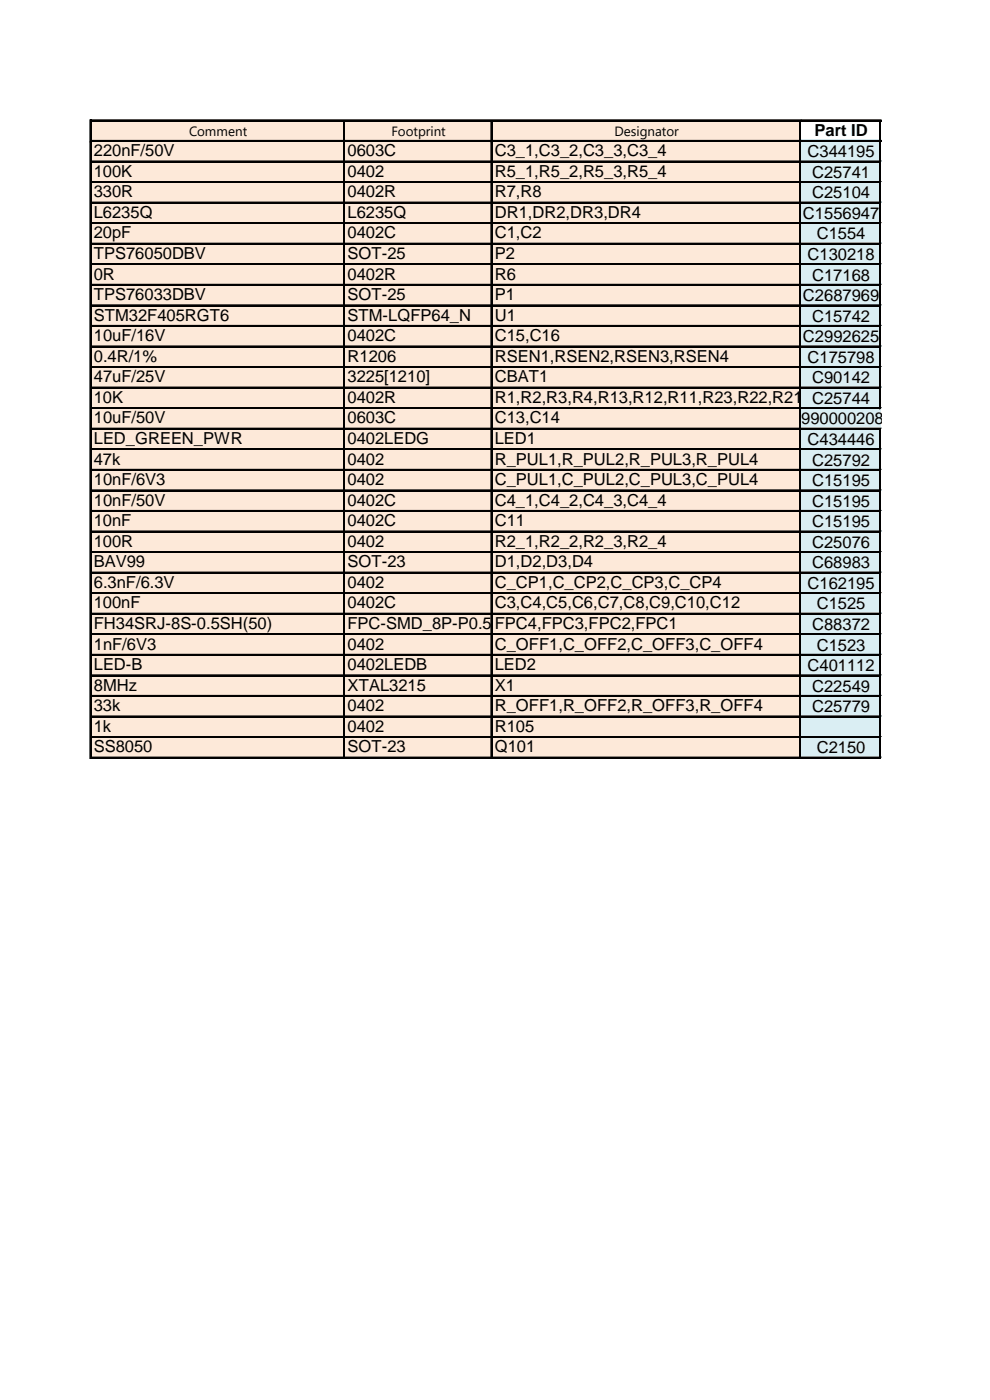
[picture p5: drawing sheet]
<svg xmlns="http://www.w3.org/2000/svg" width="210mm" height="297mm" viewBox="0 0 210 297" stroke-linecap="round" stroke-linejoin="round" font-family="sans-serif">
<defs><g id="words">
<g font-size="3.5">
<text x="172.8" y="28.8">Part ID</text>
<text x="19.9" y="33.2">220nF/50V</text>
<text x="73.7" y="33.2">0603C</text>
<text x="105" y="33.2">C3_1,C3_2,C3_3,C3_4</text>
<text x="171.3" y="33.4">C344195</text>
<text x="19.9" y="37.5">100K</text>
<text x="19.9" y="41.9">330R</text>
<text x="73.7" y="37.5">0402</text>
<text x="73.7" y="41.9">0402R</text>
<text x="105" y="37.5">R5_1,R5_2,R5_3,R5_4</text>
<text x="105" y="41.9">R7,R8</text>
<text x="172.3" y="37.7">C25741</text>
<text x="19.9" y="46.2">L6235Q</text>
<text x="73.7" y="46.2">L6235Q</text>
<text x="105" y="46.2">DR1,DR2,DR3,DR4</text>
<text x="170.3" y="46.4">C1556947</text>
<text x="172.3" y="42.1">C25104</text>
<text x="19.9" y="50.6">20pF</text>
<text x="73.7" y="50.6">0402C</text>
<text x="105" y="50.6">C1,C2</text>
<text x="173.3" y="50.8">C1554</text>
<text x="19.9" y="55">TPS76050DBV</text>
<text x="19.9" y="59.3">0R</text>
<text x="73.7" y="55">SOT-25</text>
<text x="73.7" y="59.3">0402R</text>
<text x="105" y="55">P2</text>
<text x="105" y="59.3">R6</text>
<text x="171.3" y="55.2">C130218</text>
<text x="172.3" y="59.5">C17168</text>
<text x="19.9" y="63.7">TPS76033DBV</text>
<text x="73.7" y="63.7">SOT-25</text>
<text x="105" y="63.7">P1</text>
<text x="170.3" y="63.9">C2687969</text>
<text x="19.9" y="68">STM32F405RGT6</text>
<text x="73.7" y="68">STM-LQFP64_N</text>
<text x="105" y="68">U1</text>
<text x="172.3" y="68.2">C15742</text>
<text x="19.9" y="72.4">10uF/16V</text>
<text x="19.9" y="76.8">0.4R/1%</text>
<text x="73.7" y="72.4">0402C</text>
<text x="73.7" y="76.8">R1206</text>
<text x="105" y="72.4">C15,C16</text>
<text x="105" y="76.8">RSEN1,RSEN2,RSEN3,RSEN4</text>
<text x="170.3" y="72.6">C2992625</text>
<text x="171.3" y="77">C175798</text>
<text x="19.9" y="81.1">47uF/25V</text>
<text x="73.7" y="81.1">3225[1210]</text>
<text x="105" y="81.1">CBAT1</text>
<text x="172.3" y="81.3">C90142</text>
<text x="19.9" y="85.5">10K</text>
<text x="19.9" y="89.8">10uF/50V</text>
<text x="73.7" y="85.5">0402R</text>
<text x="73.7" y="89.8">0603C</text>
<text x="105" y="85.5">R1,R2,R3,R4,R13,R12,R11,R23,R22,R21,R33,R32,R31,R43,R42,R4</text>
<text x="105" y="89.8">C13,C14</text>
<text x="172.3" y="85.7">C25744</text>
<text x="19.9" y="94.2">LED_GREEN_PWR</text>
<text x="73.7" y="94.2">0402LEDG</text>
<text x="105" y="94.2">LED1</text>
<text x="167.4" y="90.1">C9900002080</text>
<text x="171.3" y="94.4">C434446</text>
<text x="19.9" y="98.6">47k</text>
<text x="73.7" y="98.6">0402</text>
<text x="105" y="98.6">R_PUL1,R_PUL2,R_PUL3,R_PUL4</text>
<text x="172.3" y="98.8">C25792</text>
<text x="19.9" y="102.9">10nF/6V3</text>
<text x="19.9" y="107.3">10nF/50V</text>
<text x="73.7" y="102.9">0402</text>
<text x="73.7" y="107.3">0402C</text>
<text x="105" y="102.9">C_PUL1,C_PUL2,C_PUL3,C_PUL4</text>
<text x="105" y="107.3">C4_1,C4_2,C4_3,C4_4</text>
<text x="172.3" y="103.1">C15195</text>
<text x="172.3" y="107.5">C15195</text>
<text x="19.9" y="111.7">10nF</text>
<text x="73.7" y="111.7">0402C</text>
<text x="105" y="111.7">C11</text>
<text x="172.3" y="111.9">C15195</text>
<text x="19.9" y="116">100R</text>
<text x="73.7" y="116">0402</text>
<text x="105" y="116">R2_1,R2_2,R2_3,R2_4</text>
<text x="172.3" y="116.2">C25076</text>
<text x="19.9" y="120.4">BAV99</text>
<text x="19.9" y="124.7">6.3nF/6.3V</text>
<text x="73.7" y="120.4">SOT-23</text>
<text x="73.7" y="124.7">0402</text>
<text x="105" y="120.4">D1,D2,D3,D4</text>
<text x="105" y="124.7">C_CP1,C_CP2,C_CP3,C_CP4</text>
<text x="171.3" y="124.9">C162195</text>
<text x="172.3" y="120.6">C68983</text>
<text x="19.9" y="129.1">100nF</text>
<text x="73.7" y="129.1">0402C</text>
<text x="105" y="129.1">C3,C4,C5,C6,C7,C8,C9,C10,C12</text>
<text x="173.3" y="129.3">C1525</text>
<text x="19.9" y="133.5">FH34SRJ-8S-0.5SH(50)</text>
<text x="19.9" y="137.8">1nF/6V3</text>
<text x="73.7" y="133.5">FPC-SMD_8P-P0.50-FH34SRJ</text>
<text x="73.7" y="137.8">0402</text>
<text x="105" y="133.5">FPC4,FPC3,FPC2,FPC1</text>
<text x="105" y="137.8">C_OFF1,C_OFF2,C_OFF3,C_OFF4</text>
<text x="172.3" y="133.7">C88372</text>
<text x="19.9" y="142.2">LED-B</text>
<text x="73.7" y="142.2">0402LEDB</text>
<text x="105" y="142.2">LED2</text>
<text x="171.3" y="142.4">C401112</text>
<text x="173.3" y="138">C1523</text>
<text x="19.9" y="146.5">8MHz</text>
<text x="73.7" y="146.5">XTAL3215</text>
<text x="105" y="146.5">X1</text>
<text x="172.3" y="146.7">C22549</text>
<text x="19.9" y="150.9">33k</text>
<text x="19.9" y="155.3">1k</text>
<text x="73.7" y="150.9">0402</text>
<text x="73.7" y="155.3">0402</text>
<text x="105" y="150.9">R_OFF1,R_OFF2,R_OFF3,R_OFF4</text>
<text x="105" y="155.3">R105</text>
<text x="172.3" y="151.1">C25779</text>
<text x="19.9" y="159.6">SS8050</text>
<text x="73.7" y="159.6">SOT-23</text>
<text x="105" y="159.6">Q101</text>
<text x="173.3" y="159.8">C2150</text>
</g>
<g font-size="2.8">
<text x="40.1" y="28.8">Comment</text>
<text x="83" y="28.8">Footprint</text>
<text x="130.4" y="28.8">Designator</text>
</g>
</g></defs>
<path d="M19.3 25.7h150.5v135.1h-150.5z" fill-rule="evenodd" fill="#fde9d9"/>
<path d="M169.8 29.9h17v130.9h-17z" fill-rule="evenodd" fill="#daeef3"/>
<path d="M19.1 25.4v4.7M19.4 25.4h150.5M19.4 29.8h150.5M72.9 25.8v4.3M104.1 25.8v4.3M169.6 25.8v4.3" fill="none" stroke="#000" stroke-width=".21"/>
<path d="M19.2 25.4v4.7M19.4 25.6h150.6M19.4 29.9h150.6M73 25.7v4.4M104.3 25.7v4.4M169.8 25.7v4.4" fill="none" stroke="#000" stroke-width=".34"/>
<g fill="none" stroke="#010000" stroke-width=".21">
<path d="M19.1 30.1v130.8M19.4 34.1h167.5M19.4 38.5h167.5M72.9 30.1v130.8M104.1 30.1v130.8M169.6 30.1v130.8M170 25.4h16.9M170 29.8h16.9M186.6 25.8v61M19.4 42.9h167.5M19.4 47.2h167.5M19.4 51.6h167.5"/>
<path d="M19.4 56h167.5M19.4 60.3h167.5M19.4 64.7h167.5M19.4 69h167.5M19.4 73.4h167.5M19.4 77.8h167.5M19.4 82.1h167.5M19.4 86.5h167.5M19.4 90.8h167.5M19.4 95.2h167.5M19.4 99.6h167.5M186.6 91.2v69.7"/>
<path d="M19.4 103.9h167.5M19.4 108.3h167.5M19.4 112.6h167.5M19.4 117h167.5M19.4 121.4h167.5M19.4 125.7h167.5M19.4 130.1h167.5M19.4 134.4h167.5M19.4 138.8h167.5M19.4 143.2h167.5M19.4 147.5h167.5M19.4 151.9h167.5"/>
<path d="M19.4 156.2h167.5M19.4 160.6h167.5"/>
</g>
<g fill="none" stroke="#010000" stroke-width=".34">
<path d="M19.2 30.1v130.8M19.4 34.3h167.5M19.4 38.7h167.5M73 30.1v130.8M104.3 30.1v130.8M169.8 30.1v130.8M170 25.6h16.9M170 29.9h16.9M186.8 25.7v61.1M19.4 43h167.5M19.4 47.4h167.5M19.4 51.7h167.5"/>
<path d="M19.4 56.1h167.5M19.4 60.5h167.5M19.4 64.8h167.5M19.4 69.2h167.5M19.4 73.5h167.5M19.4 77.9h167.5M19.4 82.3h167.5M19.4 86.6h167.5M19.4 91h167.5M19.4 95.4h167.5M19.4 99.7h167.5M186.8 91.2v69.7"/>
<path d="M19.4 104.1h167.5M19.4 108.4h167.5M19.4 112.8h167.5M19.4 117.2h167.5M19.4 121.5h167.5M19.4 125.9h167.5M19.4 130.2h167.5M19.4 134.6h167.5M19.4 139h167.5M19.4 143.3h167.5M19.4 147.7h167.5M19.4 152h167.5"/>
<path d="M19.4 156.4h167.5M19.4 160.8h167.5"/>
</g>
<use href="#words"/>
</svg>
